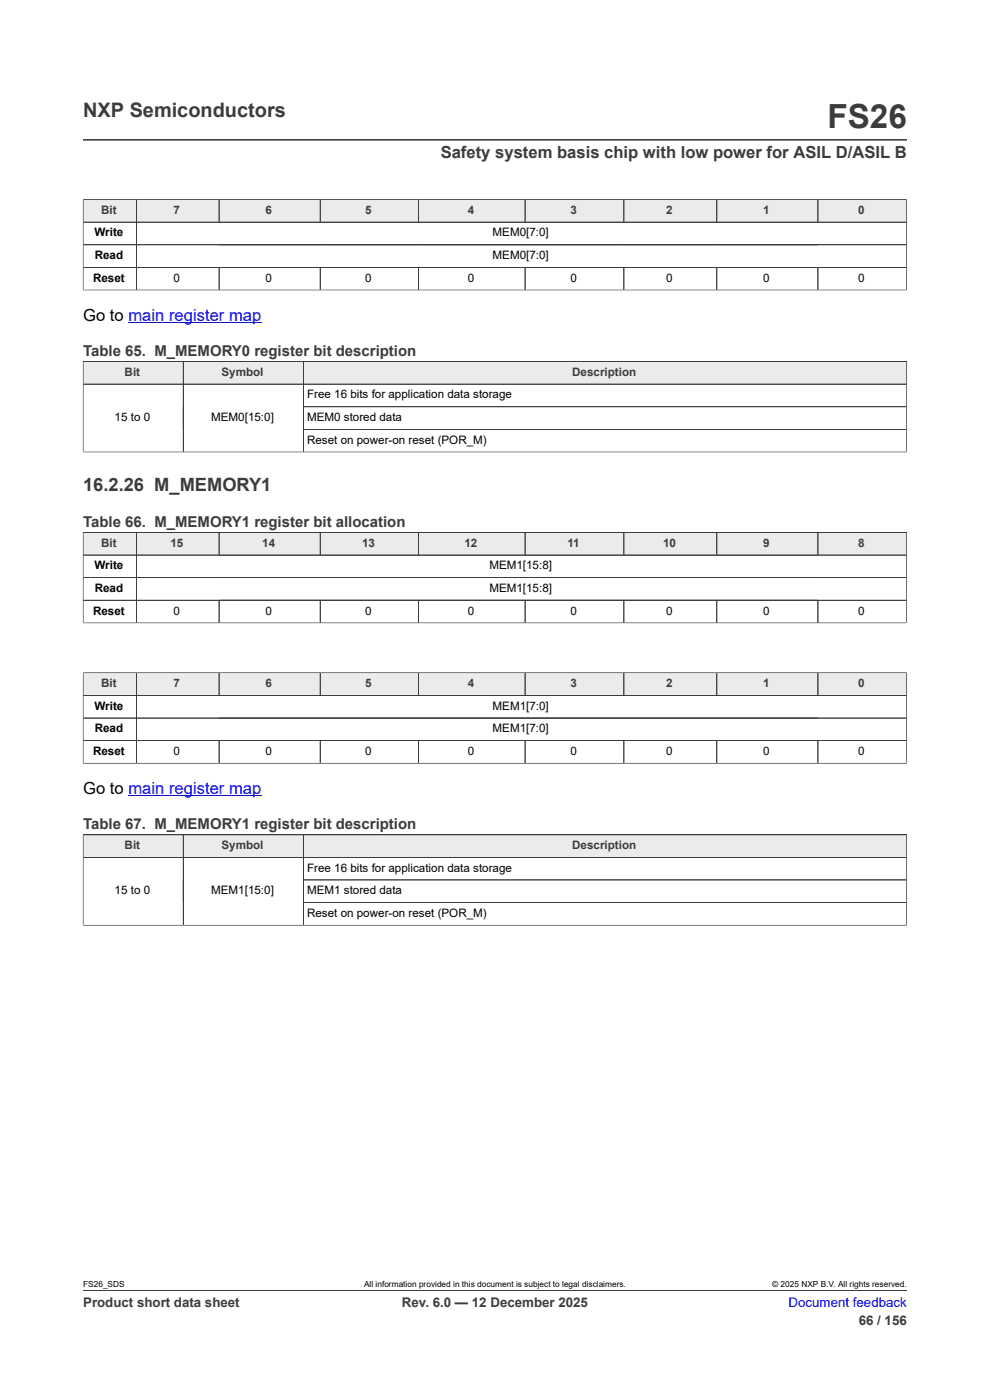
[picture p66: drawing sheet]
<svg xmlns="http://www.w3.org/2000/svg" width="210mm" height="297mm" viewBox="0 0 210 297" stroke-linecap="round" stroke-linejoin="round" font-family="sans-serif">
<defs><g id="words">
<text font-size="7.1" fill="#3c3c3c" x="175.5" y="27.2">FS26</text>
<text font-size="4.2" fill="#3c3c3c" x="17.6" y="24.8">NXP Semiconductors</text>
<text font-size="3.9" fill="#3c3c3c" x="17.6" y="104.2">16.2.26 M_MEMORY1</text>
<text font-size="3.5" fill="#3c3c3c" x="93.5" y="33.5">Safety system basis chip with low power for ASIL D/ASIL B</text>
<g font-size="3.5">
<text x="17.6" y="68.1">Go to main register map</text>
<text x="17.6" y="168.5">Go to main register map</text>
</g>
<g font-size="3.2" fill="#3c3c3c">
<text x="17.6" y="75.5">Table 65. M_MEMORY0 register bit description</text>
<text x="17.6" y="111.8">Table 66. M_MEMORY1 register bit allocation</text>
<text x="17.6" y="175.9">Table 67. M_MEMORY1 register bit description</text>
</g>
<g font-size="2.8" fill="#3c3c3c">
<text x="17.6" y="277.3">Product short data sheet</text>
<text x="85.3" y="277.3">Rev. 6.0 — 12 December 2025</text>
<text x="182.2" y="281">66 / 156</text>
</g>
<text font-size="2.8" fill="#00f" x="167.3" y="277.3">Document feedback</text>
<g font-size="2.5" fill="#3c3c3c">
<text x="21.5" y="45.4">Bit</text>
<text x="36.8" y="45.4">7</text>
<text x="56.3" y="45.4">6</text>
<text x="77.5" y="45.4">5</text>
<text x="99.2" y="45.4">4</text>
<text x="121" y="45.4">3</text>
<text x="141.3" y="45.4">2</text>
<text x="161.9" y="45.4">1</text>
<text x="182.1" y="45.4">0</text>
<text x="26.4" y="79.7">Bit</text>
<text x="47" y="79.7">Symbol</text>
<text x="121.4" y="79.7">Description</text>
<text x="21.5" y="116">Bit</text>
<text x="36.1" y="116">15</text>
<text x="55.6" y="116">14</text>
<text x="76.8" y="116">13</text>
<text x="98.5" y="116">12</text>
<text x="120.4" y="116">11</text>
<text x="140.6" y="116">10</text>
<text x="161.9" y="116">9</text>
<text x="182.1" y="116">8</text>
<text x="21.5" y="145.8">Bit</text>
<text x="36.8" y="145.8">7</text>
<text x="56.3" y="145.8">6</text>
<text x="77.5" y="145.8">5</text>
<text x="99.2" y="145.8">4</text>
<text x="121" y="145.8">3</text>
<text x="141.3" y="145.8">2</text>
<text x="161.9" y="145.8">1</text>
<text x="182.1" y="145.8">0</text>
<text x="26.4" y="180.1">Bit</text>
<text x="47" y="180.1">Symbol</text>
<text x="121.4" y="180.1">Description</text>
</g>
<g font-size="2.5">
<text x="20" y="50.2">Write</text>
<text x="104.5" y="50.2">MEM0[7:0]</text>
<text x="19.7" y="59.8">Reset</text>
<text x="20.1" y="55">Read</text>
<text x="36.8" y="59.8">0</text>
<text x="56.3" y="59.8">0</text>
<text x="77.5" y="59.8">0</text>
<text x="99.2" y="59.8">0</text>
<text x="104.5" y="55">MEM0[7:0]</text>
<text x="121" y="59.8">0</text>
<text x="141.3" y="59.8">0</text>
<text x="161.9" y="59.8">0</text>
<text x="182.1" y="59.8">0</text>
<text x="24.3" y="89.3">15 to 0</text>
<text x="44.8" y="89.3">MEM0[15:0]</text>
<text x="65.1" y="84.5">Free 16 bits for application data storage</text>
<text x="65.1" y="89.3">MEM0 stored data</text>
<text x="65.1" y="94.1">Reset on power-on reset (POR_M)</text>
<text x="20" y="120.8">Write</text>
<text x="20.1" y="125.6">Read</text>
<text x="103.8" y="120.8">MEM1[15:8]</text>
<text x="103.8" y="125.6">MEM1[15:8]</text>
<text x="19.7" y="130.4">Reset</text>
<text x="36.8" y="130.4">0</text>
<text x="56.3" y="130.4">0</text>
<text x="77.5" y="130.4">0</text>
<text x="99.2" y="130.4">0</text>
<text x="121" y="130.4">0</text>
<text x="141.3" y="130.4">0</text>
<text x="161.9" y="130.4">0</text>
<text x="182.1" y="130.4">0</text>
<text x="20" y="150.6">Write</text>
<text x="20.1" y="155.4">Read</text>
<text x="104.5" y="150.6">MEM1[7:0]</text>
<text x="104.5" y="155.4">MEM1[7:0]</text>
<text x="19.7" y="160.2">Reset</text>
<text x="36.8" y="160.2">0</text>
<text x="56.3" y="160.2">0</text>
<text x="77.5" y="160.2">0</text>
<text x="99.2" y="160.2">0</text>
<text x="121" y="160.2">0</text>
<text x="141.3" y="160.2">0</text>
<text x="161.9" y="160.2">0</text>
<text x="182.1" y="160.2">0</text>
<text x="65.1" y="184.9">Free 16 bits for application data storage</text>
<text x="24.3" y="189.7">15 to 0</text>
<text x="44.8" y="189.7">MEM1[15:0]</text>
<text x="65.1" y="189.7">MEM1 stored data</text>
<text x="65.1" y="194.5">Reset on power-on reset (POR_M)</text>
</g>
<g font-size="1.8">
<text x="17.6" y="273.1">FS26_SDS</text>
<text x="77.2" y="273.1">All information provided in this document is subject to legal disclaimers.</text>
<text x="163.8" y="273.1">© 2025 NXP B.V. All rights reserved.</text>
</g>
</g></defs>
<path d="M17.6 29.7h174.8" fill="none" stroke="#3c3c3c" stroke-width=".21"/>
<path d="M17.7 42.4h11.2v4.7h-11.2z" fill="#ebebeb"/>
<path d="M17.6 42.3v4.8h11.3v-4.8h-11.3" fill="none" stroke="#3c3c3c" stroke-width=".21"/>
<path d="M29 42.4h17.4v4.7h-17.4z" fill="#ebebeb"/>
<path d="M28.9 42.3h17.6v4.8h-17.6z" fill="none" stroke="#3c3c3c" stroke-width=".21"/>
<path d="M46.5 42.4h21.4v4.7h-21.4z" fill="#ebebeb"/>
<path d="M46.5 42.3h21.4v4.8h-21.4z" fill="none" stroke="#3c3c3c" stroke-width=".21"/>
<path d="M68 42.4h20.7v4.7h-20.7z" fill="#ebebeb"/>
<path d="M67.9 42.3h20.9v4.8h-20.9z" fill="none" stroke="#3c3c3c" stroke-width=".21"/>
<path d="M88.8 42.4h22.5v4.7h-22.5z" fill="#ebebeb"/>
<path d="M88.8 42.3h22.6v4.8h-22.6z" fill="none" stroke="#3c3c3c" stroke-width=".21"/>
<path d="M111.4 42.4h20.9v4.7h-20.9z" fill="#ebebeb"/>
<path d="M111.4 42.3h20.9v4.8h-20.9z" fill="none" stroke="#3c3c3c" stroke-width=".21"/>
<path d="M132.4 42.4h19.6v4.7h-19.6z" fill="#ebebeb"/>
<path d="M132.3 42.3h19.8v4.8h-19.8z" fill="none" stroke="#3c3c3c" stroke-width=".21"/>
<path d="M152.1 42.4h21.3v4.7h-21.3z" fill="#ebebeb"/>
<path d="M152.1 42.3h21.4v4.8h-21.4z" fill="none" stroke="#3c3c3c" stroke-width=".21"/>
<path d="M173.6 42.4h18.7v4.7h-18.7z" fill="#ebebeb"/>
<g fill="none" stroke="#3c3c3c" stroke-width=".21">
<path d="M17.6 51.9h174.7M17.6 42.4v19.2M17.6 56.7h174.7M17.7 42.3h174.7M28.9 42.4v19.1M46.5 42.4v4.7M46.5 56.7v4.8M67.9 42.4v4.7M67.9 56.7v4.8M88.8 42.4v4.7M88.8 56.7v4.8M111.4 42.4v4.7"/>
<path d="M111.4 56.7v4.8M132.3 56.7v4.8M132.3 42.4v4.7M152.1 42.4v4.7M152.1 56.7v4.8M173.5 42.3v4.8M173.5 56.7v4.8M192.3 42.3v19.3M192.3 47.1h-174.7M17.6 61.5h174.8M17.6 76.7h174.7"/>
</g>
<path d="M27.2 68.5h28.3" fill="none" stroke="#00f" stroke-width=".21"/>
<path d="M17.7 76.8h21.1v4.6h-21.1z" fill="#ebebeb"/>
<path d="M17.6 76.7h21.3v4.8h-21.3z" fill="none" stroke="#3c3c3c" stroke-width=".21"/>
<path d="M39 76.8h25.3v4.6h-25.3z" fill="#ebebeb"/>
<path d="M38.9 76.7h25.5v4.8h-25.5z" fill="none" stroke="#3c3c3c" stroke-width=".21"/>
<path d="M64.4 76.8h127.9v4.6h-127.9z" fill="#ebebeb"/>
<path d="M17.6 76.8v19.2M17.6 76.7h174.7v19.3M38.9 76.8v19.1M64.4 76.7v19.2M17.6 95.9h174.8M17.6 81.5h174.7M64.4 91.1h127.9M192.3 86.3h-127.9M17.6 112.9h174.7" fill="none" stroke="#3c3c3c" stroke-width=".21"/>
<path d="M17.7 113h11.2v4.7h-11.2z" fill="#ebebeb"/>
<path d="M17.6 112.9h11.3v4.8h-11.3z" fill="none" stroke="#3c3c3c" stroke-width=".21"/>
<path d="M29 113h17.4v4.7h-17.4z" fill="#ebebeb"/>
<path d="M28.9 112.9h17.6v4.8h-17.6z" fill="none" stroke="#3c3c3c" stroke-width=".21"/>
<path d="M46.5 113h21.4v4.7h-21.4z" fill="#ebebeb"/>
<path d="M46.5 112.9h21.4v4.8h-21.4z" fill="none" stroke="#3c3c3c" stroke-width=".21"/>
<path d="M68 113h20.7v4.7h-20.7z" fill="#ebebeb"/>
<path d="M67.9 112.9h20.9v4.8h-20.9z" fill="none" stroke="#3c3c3c" stroke-width=".21"/>
<path d="M88.8 113h22.5v4.7h-22.5z" fill="#ebebeb"/>
<path d="M88.8 112.9h22.6v4.8h-22.6z" fill="none" stroke="#3c3c3c" stroke-width=".21"/>
<path d="M111.4 113h20.9v4.7h-20.9z" fill="#ebebeb"/>
<path d="M111.4 112.9h20.9v4.8h-20.9z" fill="none" stroke="#3c3c3c" stroke-width=".21"/>
<path d="M132.4 113h19.6v4.7h-19.6z" fill="#ebebeb"/>
<path d="M132.3 112.9h19.8v4.8h-19.8z" fill="none" stroke="#3c3c3c" stroke-width=".21"/>
<path d="M152.1 113h21.3v4.7h-21.3z" fill="#ebebeb"/>
<path d="M152.1 112.9h21.4v4.8h-21.4z" fill="none" stroke="#3c3c3c" stroke-width=".21"/>
<path d="M173.6 113h18.7v4.7h-18.7z" fill="#ebebeb"/>
<g fill="none" stroke="#3c3c3c" stroke-width=".21">
<path d="M17.6 112.9h174.7v19.3M17.6 117.7h174.7M17.6 113v19.2M28.9 113v19.1M46.5 113v4.7M67.9 113v4.7M88.8 113v4.7M111.4 113v4.7M132.3 113v4.7M152.1 113v4.7M173.5 112.9v4.8M17.6 132.1h174.8"/>
<path d="M46.5 127.3v4.8M67.9 127.3v4.8M88.8 127.3v4.8M111.4 127.3v4.8M132.3 127.3v4.8M152.1 127.3v4.8M173.5 127.3v4.8M192.3 122.5h-174.7M192.3 127.3h-174.7"/>
</g>
<path d="M17.7 142.8h11.2v4.7h-11.2z" fill="#ebebeb"/>
<path d="M17.6 142.7v4.8h11.3v-4.8h-11.3" fill="none" stroke="#3c3c3c" stroke-width=".21"/>
<path d="M29 142.8h17.4v4.7h-17.4z" fill="#ebebeb"/>
<path d="M28.9 142.7h17.6v4.8h-17.6z" fill="none" stroke="#3c3c3c" stroke-width=".21"/>
<path d="M46.5 142.8h21.4v4.7h-21.4z" fill="#ebebeb"/>
<path d="M46.5 142.7h21.4v4.8h-21.4z" fill="none" stroke="#3c3c3c" stroke-width=".21"/>
<path d="M68 142.8h20.7v4.7h-20.7z" fill="#ebebeb"/>
<path d="M67.9 142.7h20.9v4.8h-20.9z" fill="none" stroke="#3c3c3c" stroke-width=".21"/>
<path d="M88.8 142.8h22.5v4.7h-22.5z" fill="#ebebeb"/>
<path d="M88.8 142.7h22.6v4.8h-22.6z" fill="none" stroke="#3c3c3c" stroke-width=".21"/>
<path d="M111.4 142.8h20.9v4.7h-20.9z" fill="#ebebeb"/>
<path d="M111.4 142.7h20.9v4.8h-20.9z" fill="none" stroke="#3c3c3c" stroke-width=".21"/>
<path d="M132.4 142.8h19.6v4.7h-19.6z" fill="#ebebeb"/>
<path d="M132.3 142.7h19.8v4.8h-19.8z" fill="none" stroke="#3c3c3c" stroke-width=".21"/>
<path d="M152.1 142.8h21.3v4.7h-21.3z" fill="#ebebeb"/>
<path d="M152.1 142.7h21.4v4.8h-21.4z" fill="none" stroke="#3c3c3c" stroke-width=".21"/>
<path d="M173.6 142.8h18.7v4.7h-18.7z" fill="#ebebeb"/>
<g fill="none" stroke="#3c3c3c" stroke-width=".21">
<path d="M17.6 142.8v19.2M17.7 142.7h174.7M28.9 142.8v19.1M46.5 142.8v4.7M46.5 157.1v4.8M67.9 142.8v4.7M67.9 157.1v4.8M88.8 142.8v4.7M88.8 157.1v4.8M111.4 142.8v4.7M111.4 157.1v4.8M132.3 157.1v4.8"/>
<path d="M132.3 142.8v4.7M152.1 142.8v4.7M152.1 157.1v4.8M173.5 142.7v4.8M173.5 157.1v4.8M192.3 142.7v19.3M192.3 147.5h-174.7M192.3 152.3h-174.7M192.3 157.1h-174.7M17.6 161.9h174.8M17.6 177.1h174.7"/>
</g>
<path d="M27.2 168.8h28.3" fill="none" stroke="#00f" stroke-width=".21"/>
<path d="M17.7 177.2h21.1v4.6h-21.1z" fill="#ebebeb"/>
<path d="M17.6 177.1h21.3v4.8h-21.3z" fill="none" stroke="#3c3c3c" stroke-width=".21"/>
<path d="M39 177.2h25.3v4.6h-25.3z" fill="#ebebeb"/>
<path d="M38.9 177.1h25.5v4.8h-25.5z" fill="none" stroke="#3c3c3c" stroke-width=".21"/>
<path d="M64.4 177.2h127.9v4.6h-127.9z" fill="#ebebeb"/>
<path d="M17.6 177.2v19.1M17.6 177.1h174.7v19.2M38.9 177.2v19.1M64.4 177.1v19.2M17.6 181.9h174.7M192.3 186.7h-127.9M192.3 191.5h-127.9M192.4 196.3h-174.8M17.6 273.8h174.8" fill="none" stroke="#3c3c3c" stroke-width=".21"/>
<use href="#words"/>
</svg>
